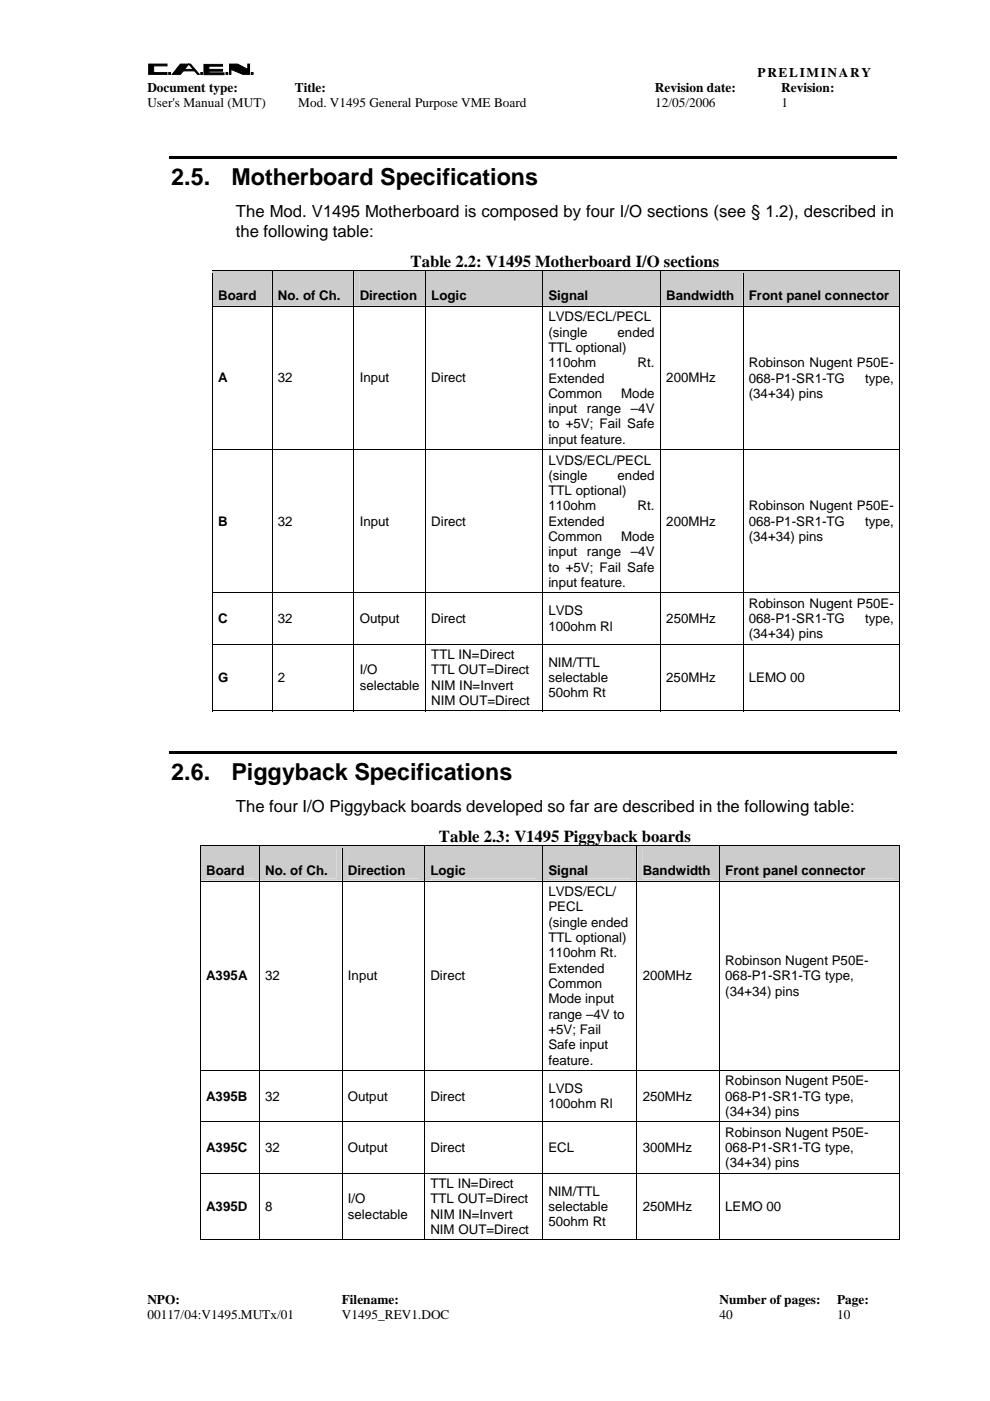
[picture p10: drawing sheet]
<svg xmlns="http://www.w3.org/2000/svg" width="210mm" height="297mm" viewBox="0 0 210 297" stroke-linecap="round" stroke-linejoin="round" font-family="sans-serif">
<defs><g id="words">
<g font-size="4.9">
<text x="36.3" y="39.3">2.5.</text>
<text x="49.1" y="39.3">Motherboard Specifications</text>
<text x="36.3" y="165.4">2.6.</text>
<text x="49.1" y="165.4">Piggyback Specifications</text>
</g>
<g font-size="3.5">
<text x="50" y="46">The Mod. V1495 Motherboard is composed by four I/O sections (see § 1.2), described in</text>
<text x="50" y="50.2">the following table:</text>
<text x="87.1" y="56.6">Table 2.2: V1495 Motherboard I/O sections</text>
<text x="50" y="172.1">The four I/O Piggyback boards developed so far are described in the following table:</text>
<text x="93.1" y="178.4">Table 2.3: V1495 Piggyback boards</text>
</g>
<g font-size="2.8">
<text x="160.6" y="16.3">PRELIMINARY</text>
<text x="31.2" y="19.6">Document type:</text>
<text x="31.2" y="22.7">User's Manual (MUT)</text>
<text x="62.5" y="19.6">Title:</text>
<text x="63.2" y="22.7">Mod. V1495 General Purpose VME Board</text>
<text x="138.9" y="19.6">Revision date:</text>
<text x="138.9" y="22.7">12/05/2006</text>
<text x="165.6" y="19.6">Revision:</text>
<text x="165.7" y="22.7">1</text>
<text x="46.3" y="63.7">Board</text>
<text x="58.9" y="63.7">No. of Ch.</text>
<text x="76.3" y="63.7">Direction</text>
<text x="91.4" y="63.7">Logic</text>
<text x="116.3" y="63.7">Signal</text>
<text x="141.3" y="63.7">Bandwidth</text>
<text x="158.8" y="63.7">Front panel connector</text>
<text x="116.3" y="68.1">LVDS/ECL/PECL</text>
<text x="116.3" y="71.4">(single</text>
<text x="130.9" y="71.4">ended</text>
<text x="116.3" y="74.6">TTL optional)</text>
<text x="116.3" y="77.9">110ohm</text>
<text x="135.2" y="77.9">Rt.</text>
<text x="158.8" y="77.9">Robinson Nugent P50E-</text>
<text x="46.3" y="81.1">A</text>
<text x="58.9" y="81.1">32</text>
<text x="76.3" y="81.1">Input</text>
<text x="91.4" y="81.1">Direct</text>
<text x="116.3" y="81.1">Extended</text>
<text x="141.3" y="81.1">200MHz</text>
<text x="158.8" y="81.1">068-P1-SR1-TG</text>
<text x="183.4" y="81.1">type,</text>
<text x="116.3" y="84.3">Common</text>
<text x="116.3" y="87.6">input</text>
<text x="124.5" y="87.6">range</text>
<text x="131.7" y="84.3">Mode</text>
<text x="133.8" y="87.6">–4V</text>
<text x="158.8" y="84.3">(34+34) pins</text>
<text x="116.3" y="90.8">to +5V; Fail Safe</text>
<text x="116.3" y="94.1">input feature.</text>
<text x="116.3" y="98.5">LVDS/ECL/PECL</text>
<text x="116.3" y="101.7">(single</text>
<text x="130.9" y="101.7">ended</text>
<text x="116.3" y="105">TTL optional)</text>
<text x="46.3" y="111.5">B</text>
<text x="58.9" y="111.5">32</text>
<text x="76.3" y="111.5">Input</text>
<text x="91.4" y="111.5">Direct</text>
<text x="116.3" y="108.2">110ohm</text>
<text x="116.3" y="111.5">Extended</text>
<text x="135.2" y="108.2">Rt.</text>
<text x="141.3" y="111.5">200MHz</text>
<text x="158.8" y="108.2">Robinson Nugent P50E-</text>
<text x="158.8" y="111.5">068-P1-SR1-TG</text>
<text x="183.4" y="111.5">type,</text>
<text x="116.3" y="114.7">Common</text>
<text x="116.3" y="118">input</text>
<text x="124.5" y="118">range</text>
<text x="131.7" y="114.7">Mode</text>
<text x="133.8" y="118">–4V</text>
<text x="158.8" y="114.7">(34+34) pins</text>
<text x="116.3" y="121.2">to +5V; Fail Safe</text>
<text x="116.3" y="124.5">input feature.</text>
<text x="116.3" y="130.5">LVDS</text>
<text x="158.8" y="128.9">Robinson Nugent P50E-</text>
<text x="46.3" y="132.1">C</text>
<text x="58.9" y="132.1">32</text>
<text x="76.3" y="132.1">Output</text>
<text x="91.5" y="132.1">Direct</text>
<text x="116.3" y="133.7">100ohm Rl</text>
<text x="141.3" y="132.1">250MHz</text>
<text x="158.8" y="132.1">068-P1-SR1-TG</text>
<text x="158.8" y="135.4">(34+34) pins</text>
<text x="183.4" y="132.1">type,</text>
<text x="76.3" y="143">I/O</text>
<text x="91.4" y="139.8">TTL IN=Direct</text>
<text x="91.4" y="143">TTL OUT=Direct</text>
<text x="116.3" y="141.4">NIM/TTL</text>
<text x="46.3" y="144.6">G</text>
<text x="58.9" y="144.6">2</text>
<text x="76.3" y="146.2">selectable</text>
<text x="91.4" y="146.3">NIM IN=Invert</text>
<text x="91.4" y="149.5">NIM OUT=Direct</text>
<text x="116.3" y="144.6">selectable</text>
<text x="116.3" y="147.9">50ohm Rt</text>
<text x="141.3" y="144.6">250MHz</text>
<text x="158.8" y="144.6">LEMO 00</text>
<text x="43.7" y="185.6">Board</text>
<text x="56.2" y="185.6">No. of Ch.</text>
<text x="73.8" y="185.6">Direction</text>
<text x="91.2" y="185.6">Logic</text>
<text x="116.3" y="185.6">Signal</text>
<text x="136.3" y="185.6">Bandwidth</text>
<text x="153.8" y="185.6">Front panel connector</text>
<text x="116.3" y="190">LVDS/ECL/</text>
<text x="116.3" y="193.2">PECL</text>
<text x="116.3" y="196.5">(single ended</text>
<text x="116.3" y="199.7">TTL optional)</text>
<text x="116.3" y="203">110ohm Rt.</text>
<text x="43.7" y="207.8">A395A</text>
<text x="56.2" y="207.8">32</text>
<text x="73.8" y="207.8">Input</text>
<text x="91.3" y="207.8">Direct</text>
<text x="116.3" y="206.2">Extended</text>
<text x="116.3" y="209.5">Common</text>
<text x="136.3" y="207.8">200MHz</text>
<text x="153.8" y="204.6">Robinson Nugent P50E-</text>
<text x="153.8" y="207.8">068-P1-SR1-TG type,</text>
<text x="116.3" y="212.7">Mode input</text>
<text x="116.3" y="216">range –4V to</text>
<text x="153.8" y="211.1">(34+34) pins</text>
<text x="116.3" y="219.2">+5V; Fail</text>
<text x="116.3" y="222.4">Safe input</text>
<text x="116.3" y="225.7">feature.</text>
<text x="43.7" y="233.3">A395B</text>
<text x="56.2" y="233.3">32</text>
<text x="73.8" y="233.3">Output</text>
<text x="91.3" y="233.3">Direct</text>
<text x="116.3" y="231.7">LVDS</text>
<text x="136.3" y="233.3">250MHz</text>
<text x="153.8" y="230.1">Robinson Nugent P50E-</text>
<text x="153.8" y="233.3">068-P1-SR1-TG type,</text>
<text x="116.3" y="235">100ohm Rl</text>
<text x="153.8" y="236.6">(34+34) pins</text>
<text x="43.7" y="244.2">A395C</text>
<text x="56.2" y="244.2">32</text>
<text x="73.8" y="244.2">Output</text>
<text x="91.3" y="244.2">Direct</text>
<text x="116.3" y="244.2">ECL</text>
<text x="136.3" y="244.2">300MHz</text>
<text x="153.8" y="241">Robinson Nugent P50E-</text>
<text x="153.8" y="244.2">068-P1-SR1-TG type,</text>
<text x="91.2" y="251.9">TTL IN=Direct</text>
<text x="153.8" y="247.5">(34+34) pins</text>
<text x="43.7" y="256.8">A395D</text>
<text x="56.2" y="256.8">8</text>
<text x="73.8" y="255.1">I/O</text>
<text x="91.2" y="255.1">TTL OUT=Direct</text>
<text x="116.3" y="253.5">NIM/TTL</text>
<text x="116.3" y="256.8">selectable</text>
<text x="136.3" y="256.8">250MHz</text>
<text x="153.8" y="256.8">LEMO 00</text>
<text x="73.8" y="258.4">selectable</text>
<text x="91.2" y="258.4">NIM IN=Invert</text>
<text x="91.2" y="261.6">NIM OUT=Direct</text>
<text x="116.3" y="260">50ohm Rt</text>
<text x="31.2" y="276.5">NPO:</text>
<text x="31.2" y="279.7">00117/04:V1495.MUTx/01</text>
<text x="72.5" y="276.5">Filename:</text>
<text x="72.5" y="279.7">V1495_REV1.DOC</text>
<text x="152.5" y="279.7">40</text>
<text x="152.5" y="276.5">Number of pages:</text>
<text x="177.5" y="276.5">Page:</text>
<text x="177.5" y="279.7">10</text>
</g>
</g></defs>
<g fill="#000" stroke="#000" stroke-width=".21">
<path d="M31.5 13.6h3.9v.4h-2.8v1.4h2.8v.4h-3.9z" fill-rule="evenodd"/>
<path d="M35.8 15.4h.4v.4h-.4z" fill-rule="evenodd"/>
<path d="M38.2 13.6h2.2l1.8 2.2h-.3l-1.9-2.2-1.8 2.2h-1.7z" fill-rule="evenodd"/>
<path d="M38.3 14.7h2.8v.3h-2.8z" fill-rule="evenodd"/>
<path d="M42.6 15.4h.3v.4h-.3z" fill-rule="evenodd"/>
<path d="M43.2 13.7h4v.3h-2.9v.7h2.9v.4h-2.9v.4h3.2v.3h-4.3z" fill-rule="evenodd"/>
<path d="M47.9 15.4h.4v.4h-.4z" fill-rule="evenodd"/>
<path d="M48.7 13.6h1.7l2.1 1.1v-1.1h.4v2.2h-1.4l-2.5-1.1v1.1h-.3z" fill-rule="evenodd"/>
<path d="M53.3 15.4h.4v.4h-.4z" fill-rule="evenodd"/>
</g>
<path d="M35.8 33.2h154.3v.5h-154.3z" fill="#000"/>
<g fill="#ccc">
<path d="M46.3 58h10.2v6.3h-10.2z"/>
<path d="M45.1 57.5h12.5v7.3h-12.5z"/>
<path d="M58.9 58h14.9v6.3h-14.9z"/>
<path d="M57.8 57.5h17.2v7.3h-17.2z"/>
<path d="M76.3 58h12.7v6.3h-12.7z"/>
<path d="M75.1 57.5h15v7.3h-15z"/>
<path d="M91.4 58h22.4v6.3h-22.4z"/>
<path d="M90.3 57.5h24.7v7.3h-24.7z"/>
<path d="M116.3 58h22.5v6.3h-22.5z"/>
<path d="M115.1 57.5h24.9v7.3h-24.9z"/>
<path d="M141.3 58h15v6.3h-15z"/>
<path d="M140.1 57.5h17.4v7.3h-17.4z"/>
<path d="M158.8 58h30.7v6.3h-30.7z"/>
<path d="M157.6 57.5h33.1v7.3h-33.1z"/>
</g>
<path d="M44.9 57.3h.2v.7h-.2z" fill="#000"/>
<path d="M44.9 57.4h12.7" fill="none" stroke="#000" stroke-width=".21"/>
<path d="M45.1 57.5h12.5v.5h-12.5z" fill="#ccc"/>
<path d="M57.6 57.3h.2v.7h-.2z" fill="#000"/>
<path d="M57.8 57.4h17.2" fill="none" stroke="#000" stroke-width=".21"/>
<path d="M57.8 57.5h17.2v.5h-17.2z" fill="#ccc"/>
<path d="M75 57.3h.1v.7h-.1z" fill="#000"/>
<path d="M75.1 57.4h15" fill="none" stroke="#000" stroke-width=".21"/>
<path d="M75.1 57.5h15v.5h-15z" fill="#ccc"/>
<path d="M90.1 57.3h.2v.7h-.2z" fill="#000"/>
<path d="M90.3 57.4h24.7" fill="none" stroke="#000" stroke-width=".21"/>
<path d="M90.3 57.5h24.7v.5h-24.7z" fill="#ccc"/>
<path d="M115 57.3h.1v.7h-.1z" fill="#000"/>
<path d="M115.1 57.4h24.9" fill="none" stroke="#000" stroke-width=".21"/>
<path d="M115.1 57.5h24.9v.5h-24.9z" fill="#ccc"/>
<path d="M140 57.3h.1v.7h-.1z" fill="#000"/>
<path d="M140.1 57.4h17.4" fill="none" stroke="#000" stroke-width=".21"/>
<path d="M140.1 57.5h17.4v.5h-17.4z" fill="#ccc"/>
<path d="M157.5 57.3h.1v.7h-.1z" fill="#000"/>
<path d="M157.6 57.4h33.1" fill="none" stroke="#000" stroke-width=".21"/>
<path d="M157.6 57.5h33.1v.5h-33.1z" fill="#ccc"/>
<g fill="#000">
<path d="M190.7 57.3h.2v.7h-.2zM190.7 57.3h.2v.2h-.2zM44.9 64.8h.2v.7h-.2zM57.6 64.8h.2v.7h-.2zM75 64.8h.1v.7h-.1zM90.1 64.8h.2v.7h-.2zM115 64.8h.1v.7h-.1zM140 64.8h.1v.7h-.1zM157.5 64.8h.1v.7h-.1zM190.7 64.8h.2v.7h-.2zM44.9 95.2h.2v.7h-.2zM57.6 95.2h.2v.7h-.2z"/>
<path d="M75 95.2h.1v.7h-.1zM90.1 95.2h.2v.7h-.2zM115 95.2h.1v.7h-.1zM140 95.2h.1v.7h-.1zM157.5 95.2h.1v.7h-.1zM190.7 95.2h.2v.7h-.2zM44.9 125.6h.2v.7h-.2zM44.9 136.5h.2v.7h-.2zM57.6 125.6h.2v.7h-.2zM57.6 136.5h.2v.7h-.2zM75 125.6h.1v.7h-.1zM75 136.5h.1v.7h-.1z"/>
<path d="M90.1 125.6h.2v.7h-.2zM90.1 136.5h.2v.7h-.2zM115 125.6h.1v.7h-.1zM115 136.5h.1v.7h-.1zM140 125.6h.1v.7h-.1zM140 136.5h.1v.7h-.1zM157.5 125.6h.1v.7h-.1zM157.5 136.5h.1v.7h-.1zM190.7 125.6h.2v.7h-.2zM190.7 136.5h.2v.7h-.2zM35.8 159.3h154.3v.5h-154.3zM190.7 150.6h.2v.2h-.2z"/>
</g>
<g fill="none" stroke="#000" stroke-width=".21">
<path d="M45 58v6.8M57.7 58v6.8M75 58v6.8M90.2 58v6.8M115 58v6.8M140 58v6.8M157.5 58v6.8M190.8 58v6.8M45 65.5v29.7M45.1 64.9h12.5M57.7 65.5v29.7M57.8 64.9h17.2"/>
<path d="M75 65.5v29.7M75.1 64.9h15M90.2 65.5v29.7M90.3 64.9h24.7M115 65.5v29.7M115.1 64.9h24.9M140 65.5v29.7M140.1 64.9h17.4M157.5 65.5v29.7M157.6 64.9h33.1M190.8 65.5v29.7M45 95.9v29.7"/>
<path d="M45.1 95.3h12.5M57.7 95.9v29.7M57.8 95.3h17.2M75 95.9v29.7M75.1 95.3h15M90.2 95.9v29.7M90.3 95.3h24.7M115 95.9v29.7M115.1 95.3h24.9M140 95.9v29.7M140.1 95.3h17.4M157.5 95.9v29.7"/>
<path d="M157.6 95.3h33.1M190.8 95.9v29.7M45 126.3v10.2M45 137.2v13.6M45.1 125.7h12.5M45.1 136.6h12.5M57.7 126.3v10.2M57.7 137.2v13.6M57.8 125.7h17.2M57.8 136.6h17.2M75 126.3v10.2M75 137.2v13.6"/>
<path d="M75.1 125.7h15M75.1 136.6h15M90.2 126.3v10.2M90.2 137.2v13.6M90.3 125.7h24.7M90.3 136.6h24.7M115 126.3v10.2M115 137.2v13.6M115.1 125.7h24.9M115.1 136.6h24.9M140 126.3v10.2M140 137.2v13.6"/>
<path d="M140.1 125.7h17.4M140.1 136.6h17.4M157.5 126.3v10.2M157.5 137.2v13.6M157.6 125.7h33.1M157.6 136.6h33.1M190.8 126.3v10.2M190.8 137.2v13.6M44.9 150.7h12.7M57.8 150.7h17.2M75.1 150.7h15M90.3 150.7h24.7"/>
<path d="M115.1 150.7h24.9M140.1 150.7h17.4M157.6 150.7h33.1"/>
</g>
<g fill="#ccc">
<path d="M43.7 179.9h10.1v6.3h-10.1z"/>
<path d="M42.6 179.4h12.3v7.3h-12.3z"/>
<path d="M56.2 179.9h15.1v6.3h-15.1z"/>
<path d="M55.1 179.4h17.3v7.3h-17.3z"/>
<path d="M73.8 179.9h15v6.3h-15z"/>
<path d="M72.6 179.4h17.3v7.3h-17.3z"/>
<path d="M91.2 179.9h22.6v6.3h-22.6z"/>
<path d="M90.1 179.4h24.9v7.3h-24.9z"/>
<path d="M116.3 179.9h17.5v6.3h-17.5z"/>
<path d="M115.1 179.4h19.9v7.3h-19.9z"/>
<path d="M136.3 179.9h15v6.3h-15z"/>
<path d="M135.1 179.4h17.3v7.3h-17.3z"/>
<path d="M153.8 179.9h35.7v6.3h-35.7z"/>
<path d="M152.6 179.4h38.1v7.3h-38.1z"/>
</g>
<path d="M42.4 179.2h.2v.7h-.2z" fill="#000"/>
<path d="M42.4 179.3h12.5" fill="none" stroke="#000" stroke-width=".21"/>
<path d="M42.6 179.4h12.3v.5h-12.3z" fill="#ccc"/>
<path d="M54.9 179.2h.2v.7h-.2z" fill="#000"/>
<path d="M55.1 179.3h17.3" fill="none" stroke="#000" stroke-width=".21"/>
<path d="M55.1 179.4h17.3v.5h-17.3z" fill="#ccc"/>
<path d="M72.4 179.2h.2v.7h-.2z" fill="#000"/>
<path d="M72.6 179.3h17.3" fill="none" stroke="#000" stroke-width=".21"/>
<path d="M72.6 179.4h17.3v.5h-17.3z" fill="#ccc"/>
<path d="M89.9 179.2h.2v.7h-.2z" fill="#000"/>
<path d="M90.1 179.3h24.9" fill="none" stroke="#000" stroke-width=".21"/>
<path d="M90.1 179.4h24.9v.5h-24.9z" fill="#ccc"/>
<path d="M115 179.2h.1v.7h-.1z" fill="#000"/>
<path d="M115.1 179.3h19.9" fill="none" stroke="#000" stroke-width=".21"/>
<path d="M115.1 179.4h19.9v.5h-19.9z" fill="#ccc"/>
<path d="M135 179.2h.1v.7h-.1z" fill="#000"/>
<path d="M135.1 179.3h17.3" fill="none" stroke="#000" stroke-width=".21"/>
<path d="M135.1 179.4h17.3v.5h-17.3z" fill="#ccc"/>
<path d="M152.4 179.2h.2v.7h-.2z" fill="#000"/>
<path d="M152.6 179.3h38.1" fill="none" stroke="#000" stroke-width=".21"/>
<path d="M152.6 179.4h38.1v.5h-38.1z" fill="#ccc"/>
<g fill="#000">
<path d="M190.7 179.2h.2v.7h-.2zM190.7 179.2h.2v.2h-.2zM42.4 186.7h.2v.7h-.2zM54.9 186.7h.2v.7h-.2zM72.4 186.7h.2v.7h-.2zM89.9 186.7h.2v.7h-.2zM115 186.7h.1v.7h-.1zM135 186.7h.1v.7h-.1zM152.4 186.7h.2v.7h-.2zM190.7 186.7h.2v.7h-.2zM42.4 226.8h.2v.7h-.2zM42.4 237.7h.2v.7h-.2z"/>
<path d="M54.9 226.8h.2v.7h-.2zM54.9 237.7h.2v.7h-.2zM72.4 226.8h.2v.7h-.2zM72.4 237.7h.2v.7h-.2zM89.9 226.8h.2v.7h-.2zM89.9 237.7h.2v.7h-.2zM115 226.8h.1v.7h-.1zM115 237.7h.1v.7h-.1zM135 226.8h.1v.7h-.1zM135 237.7h.1v.7h-.1zM152.4 226.8h.2v.7h-.2zM152.4 237.7h.2v.7h-.2z"/>
<path d="M190.7 226.8h.2v.7h-.2zM190.7 237.7h.2v.7h-.2zM42.4 248.6h.2v.7h-.2zM54.9 248.6h.2v.7h-.2zM72.4 248.6h.2v.7h-.2zM89.9 248.6h.2v.7h-.2zM115 248.6h.1v.7h-.1zM135 248.6h.1v.7h-.1zM152.4 248.6h.2v.7h-.2zM190.7 248.6h.2v.7h-.2zM190.7 262.8h.2v.1h-.2z"/>
</g>
<g fill="none" stroke="#000" stroke-width=".21">
<path d="M42.5 179.9v6.8M55 179.9v6.8M72.5 179.9v6.8M90 179.9v6.8M115 179.9v6.8M135 179.9v6.8M152.5 179.9v6.8M190.8 179.9v6.8M42.5 187.4v39.4M42.6 186.8h12.3M55 187.4v39.4M55.1 186.8h17.3"/>
<path d="M72.5 187.4v39.4M72.6 186.8h17.3M90 187.4v39.4M90.1 186.8h24.9M115 187.4v39.4M115.1 186.8h19.9M135 187.4v39.4M135.1 186.8h17.3M152.5 187.4v39.4M152.6 186.8h38.1M190.8 187.4v39.4M42.5 227.5v10.2"/>
<path d="M42.5 238.4v10.2M42.6 226.9h12.3M42.6 237.8h12.3M55 227.5v10.2M55 238.4v10.2M55.1 226.9h17.3M55.1 237.8h17.3M72.5 227.5v10.2M72.5 238.4v10.2M72.6 226.9h17.3M72.6 237.8h17.3M90 227.5v10.2"/>
<path d="M90 238.4v10.2M90.1 226.9h24.9M90.1 237.8h24.9M115 227.5v10.2M115 238.4v10.2M115.1 226.9h19.9M115.1 237.8h19.9M135 227.5v10.2M135 238.4v10.2M135.1 226.9h17.3M135.1 237.8h17.3M152.5 227.5v10.2"/>
<path d="M152.5 238.4v10.2M152.6 226.9h38.1M152.6 237.8h38.1M190.8 227.5v10.2M190.8 238.4v10.2M42.5 249.3v13.6M42.6 248.7h12.3M55 249.3v13.6M55.1 248.7h17.3M72.5 249.3v13.6M72.6 248.7h17.3M90 249.3v13.6"/>
<path d="M90.1 248.7h24.9M115 249.3v13.6M115.1 248.7h19.9M135 249.3v13.6M135.1 248.7h17.3M152.5 249.3v13.6M152.6 248.7h38.1M190.8 249.3v13.6M42.4 262.8h12.5M55.1 262.8h17.3M72.6 262.8h17.3M90.1 262.8h24.9"/>
<path d="M115.1 262.8h19.9M135.1 262.8h17.3M152.6 262.8h38.1"/>
</g>
<use href="#words"/>
</svg>
